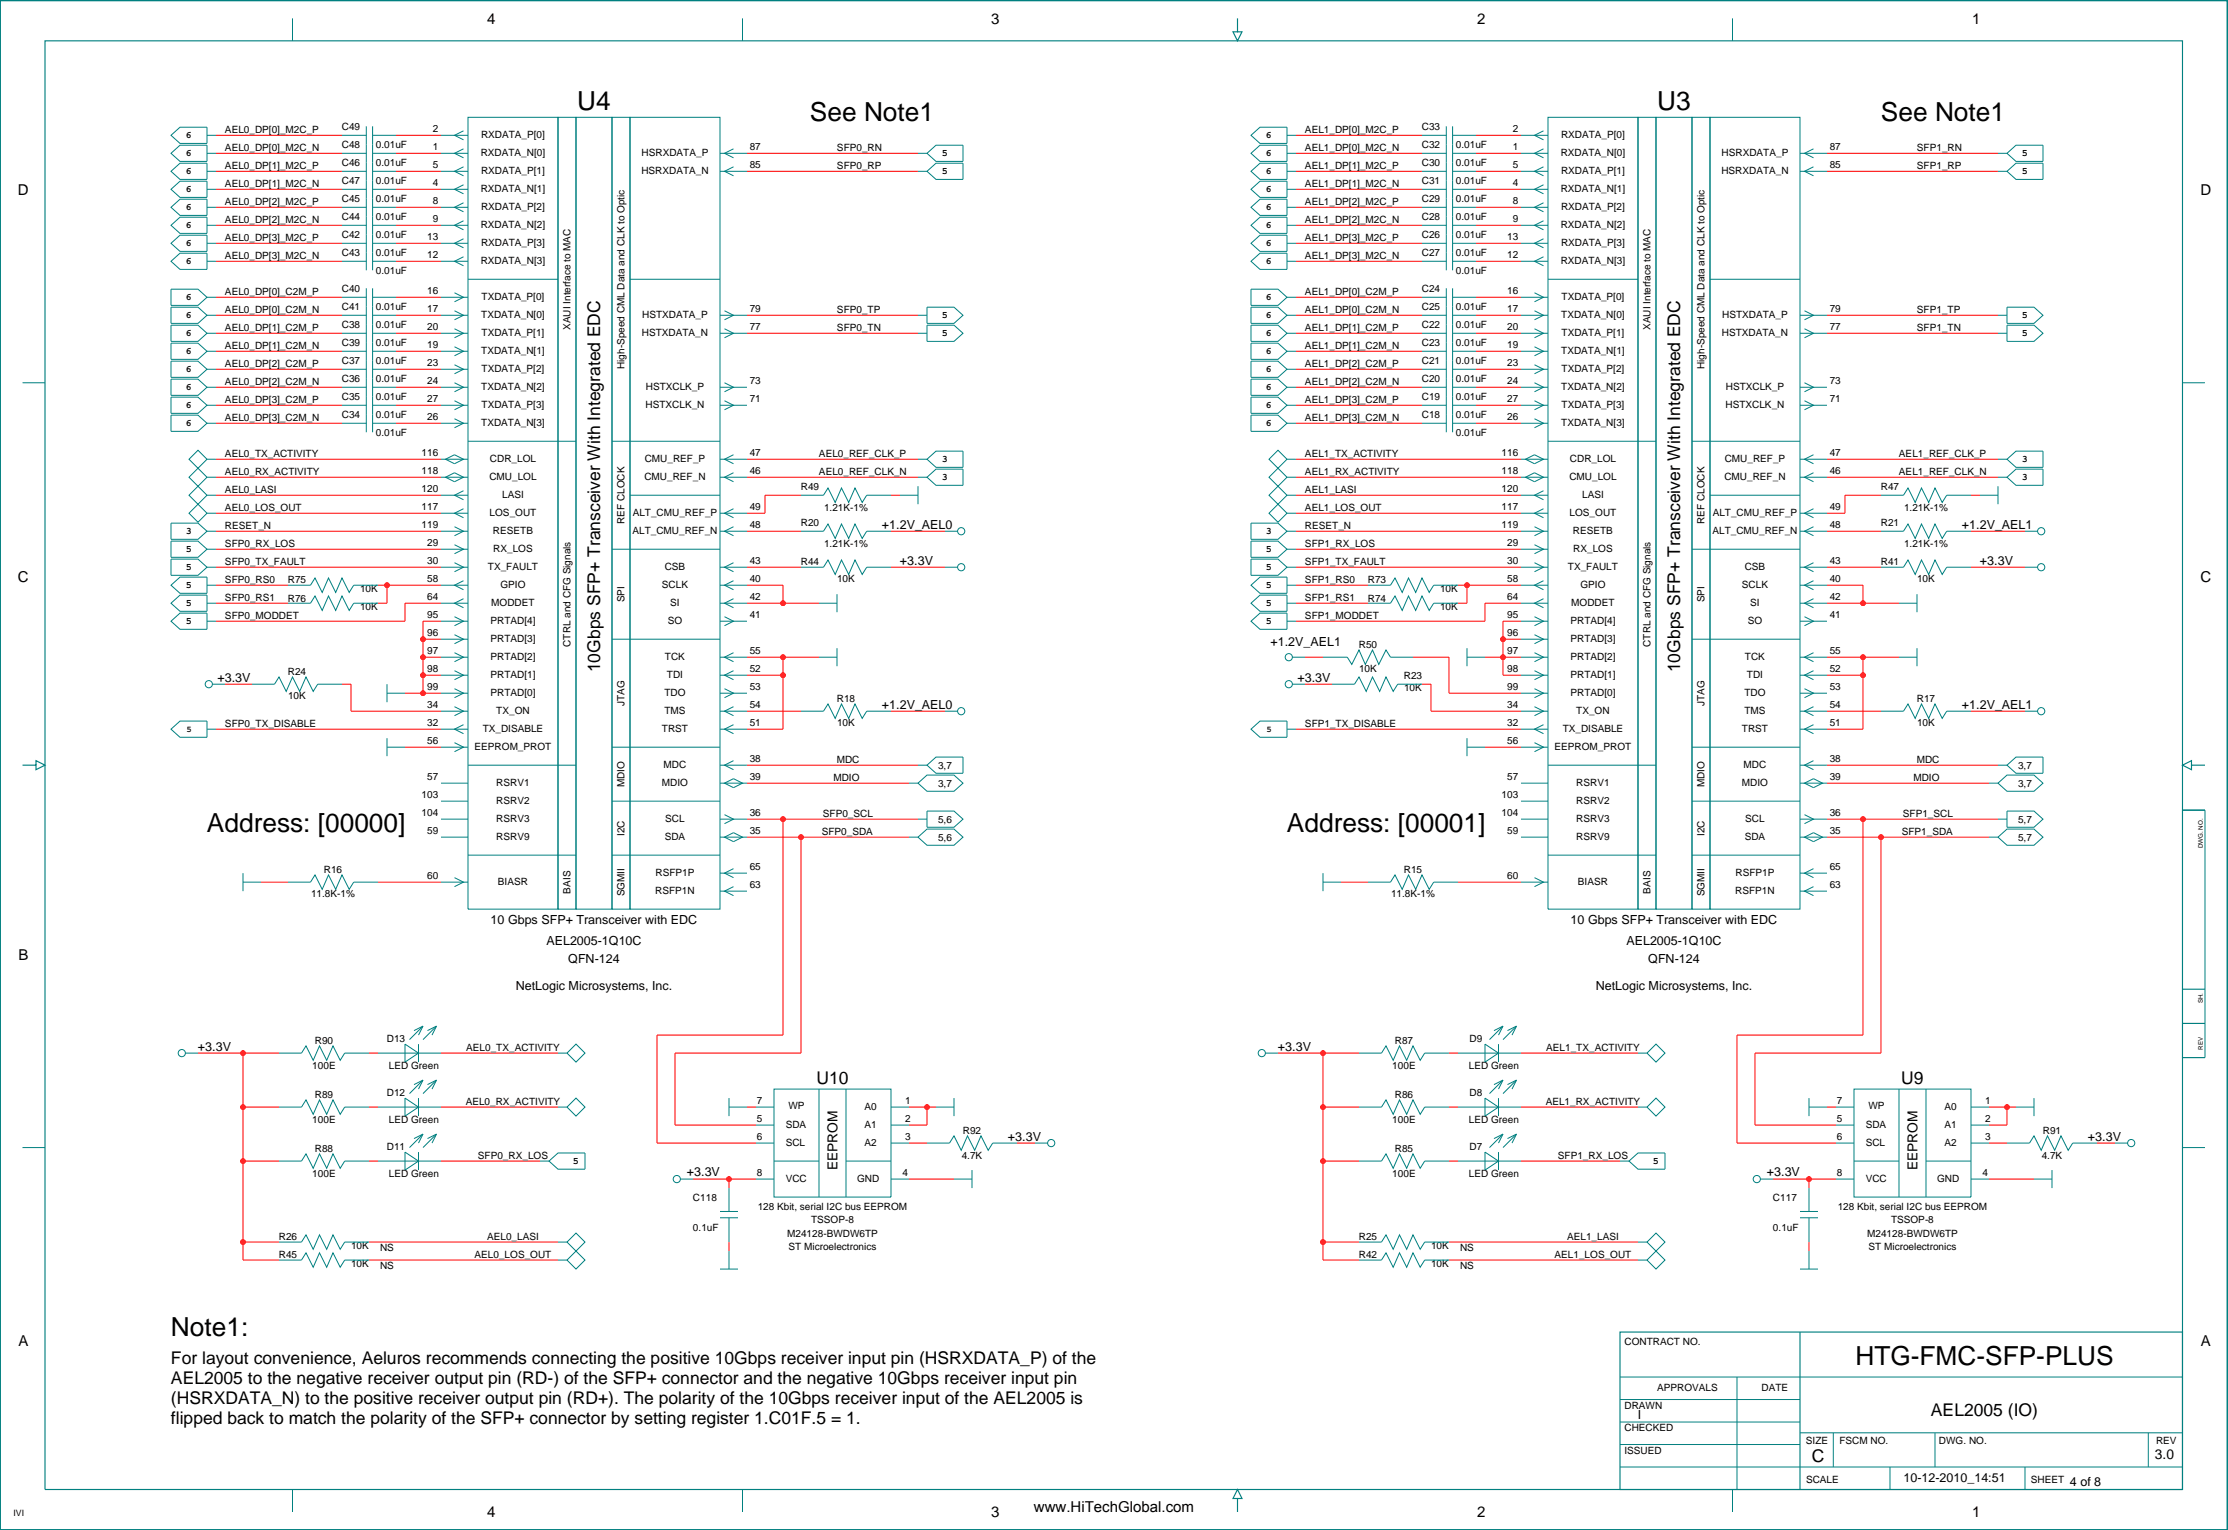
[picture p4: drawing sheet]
<svg xmlns="http://www.w3.org/2000/svg" width="629mm" height="432mm" viewBox="0 0 629 432" stroke-linecap="round" stroke-linejoin="round" font-family="sans-serif">
<defs><g id="words">
<g font-size="7.4">
<text x="162.9" y="31.1">U4</text>
<text x="228.5" y="34.1">See Note1</text>
<text x="467.6" y="31.1">U3</text>
<text x="530.7" y="34.1">See Note1</text>
<text x="58.4" y="234.7">Address: [00000]</text>
<text x="363.1" y="234.7">Address: [00001]</text>
<text x="48.2" y="376.9">Note1:</text>
<text x="523.5" y="385.2">HTG-FMC-SFP-PLUS</text>
</g>
<g font-size="4.9">
<text x="169.4" y="189.7" transform="rotate(-90 169.4 189.7)">10Gbps SFP+ Transceiver With Integrated EDC</text>
<text x="474.1" y="189.7" transform="rotate(-90 474.1 189.7)">10Gbps SFP+ Transceiver With Integrated EDC</text>
<text x="230.4" y="305.8">U10</text>
<text x="536.5" y="305.8">U9</text>
<text x="48.2" y="385.1">For layout convenience, Aeluros recommends connecting the positive 10Gbps receiver input pin (HSRXDATA_P) of the</text>
<text x="48.2" y="390.7">AEL2005 to the negative receiver output pin (RD-) of the SFP+ connector and the negative 10Gbps receiver input pin</text>
<text x="48.2" y="396.2">(HSRXDATA_N) to the positive receiver output pin (RD+). The polarity of the 10Gbps receiver input of the AEL2005 is</text>
<text x="48.2" y="401.8">flipped back to match the polarity of the SFP+ connector by setting register 1.C01F.5 = 1.</text>
<text x="544.8" y="399.5">AEL2005 (IO)</text>
<text x="511.2" y="412.7">C</text>
</g>
<g font-size="4.2">
<text x="137.5" y="6.7">4</text>
<text x="279.7" y="6.7">3</text>
<text x="416.8" y="6.7">2</text>
<text x="556.5" y="6.7">1</text>
<text x="5.1" y="54.9">D</text>
<text x="620.9" y="54.9">D</text>
<text x="5.1" y="164.1">C</text>
<text x="620.9" y="164.1">C</text>
<text x="5.2" y="270.8">B</text>
<text x="5.2" y="380">A</text>
<text x="621" y="380">A</text>
<text x="137.5" y="428.2">4</text>
<text x="279.7" y="428.2">3</text>
<text x="291.7" y="426.7">www.HiTechGlobal.com</text>
<text x="416.8" y="428.2">2</text>
<text x="556.5" y="428.2">1</text>
</g>
<g font-size="3.9">
<text x="236.3" y="330.3" transform="rotate(-90 236.3 330.3)">EEPROM</text>
<text x="541" y="330.3" transform="rotate(-90 541 330.3)">EEPROM</text>
<text x="608" y="411.7">3.0</text>
</g>
<g font-size="3.5">
<text x="248.9" y="149.2">+1.2V_AEL0</text>
<text x="553.6" y="149.2">+1.2V_AEL1</text>
<text x="253.9" y="159.4">+3.3V</text>
<text x="558.7" y="159.4">+3.3V</text>
<text x="358.5" y="182.2">+1.2V_AEL1</text>
<text x="61.4" y="192.4">+3.3V</text>
<text x="366.1" y="192.4">+3.3V</text>
<text x="248.9" y="200">+1.2V_AEL0</text>
<text x="553.6" y="200">+1.2V_AEL1</text>
<text x="138.4" y="260.9">10 Gbps SFP+ Transceiver with EDC</text>
<text x="443.2" y="260.9">10 Gbps SFP+ Transceiver with EDC</text>
<text x="154.2" y="266.7">AEL2005-1Q10C</text>
<text x="458.9" y="266.7">AEL2005-1Q10C</text>
<text x="160.3" y="271.8">QFN-124</text>
<text x="465.1" y="271.8">QFN-124</text>
<text x="145.5" y="279.4">NetLogic Microsystems, Inc.</text>
<text x="450.3" y="279.4">NetLogic Microsystems, Inc.</text>
<text x="55.9" y="296.5">+3.3V</text>
<text x="360.6" y="296.5">+3.3V</text>
<text x="284.4" y="321.9">+3.3V</text>
<text x="589.1" y="321.9">+3.3V</text>
<text x="193.8" y="332">+3.3V</text>
<text x="498.6" y="332">+3.3V</text>
<text x="462.2" y="400.6">I</text>
<text x="537.1" y="418.4">10-12-2010_14:51</text>
<text x="584.1" y="419.3">4 of 8</text>
</g>
<g font-size="2.8">
<text x="52.5" y="39">6</text>
<text x="63.5" y="37.6">AEL0_DP[0]_M2C_P</text>
<text x="96.4" y="41.7">C48</text>
<text x="96.4" y="36.7">C49</text>
<text x="106.1" y="41.7">0.01uF</text>
<text x="122.1" y="37.4">2</text>
<text x="135.7" y="38.9">RXDATA_P[0]</text>
<text x="357.2" y="39">6</text>
<text x="368.2" y="37.6">AEL1_DP[0]_M2C_P</text>
<text x="401.2" y="36.7">C33</text>
<text x="401.2" y="41.7">C32</text>
<text x="410.8" y="41.7">0.01uF</text>
<text x="426.8" y="37.4">2</text>
<text x="440.5" y="38.9">RXDATA_P[0]</text>
<text x="52.5" y="44.1">6</text>
<text x="63.5" y="47.8">AEL0_DP[1]_M2C_P</text>
<text x="63.5" y="42.7">AEL0_DP[0]_M2C_N</text>
<text x="96.4" y="46.8">C46</text>
<text x="106.1" y="46.8">0.01uF</text>
<text x="122.1" y="47.5">5</text>
<text x="122.1" y="42.4">1</text>
<text x="135.7" y="44">RXDATA_N[0]</text>
<text x="181" y="44">HSRXDATA_P</text>
<text x="211.5" y="42.4">87</text>
<text x="211.5" y="47.5">85</text>
<text x="236.2" y="42.7">SFP0_RN</text>
<text x="236.2" y="47.8">SFP0_RP</text>
<text x="265.8" y="44.1">5</text>
<text x="357.2" y="44.1">6</text>
<text x="368.2" y="42.7">AEL1_DP[0]_M2C_N</text>
<text x="368.2" y="47.8">AEL1_DP[1]_M2C_P</text>
<text x="401.2" y="46.8">C30</text>
<text x="410.8" y="46.8">0.01uF</text>
<text x="426.8" y="47.5">5</text>
<text x="426.8" y="42.4">1</text>
<text x="440.4" y="44">RXDATA_N[0]</text>
<text x="485.8" y="44">HSRXDATA_P</text>
<text x="516.3" y="42.4">87</text>
<text x="516.3" y="47.5">85</text>
<text x="540.9" y="47.8">SFP1_RP</text>
<text x="540.9" y="42.7">SFP1_RN</text>
<text x="570.5" y="44.1">5</text>
<text x="52.5" y="49.1">6</text>
<text x="63.5" y="52.8">AEL0_DP[1]_M2C_N</text>
<text x="96.4" y="51.9">C47</text>
<text x="106.1" y="51.9">0.01uF</text>
<text x="122.1" y="52.6">4</text>
<text x="135.7" y="49.1">RXDATA_P[1]</text>
<text x="181" y="49.1">HSRXDATA_N</text>
<text x="265.8" y="49.1">5</text>
<text x="357.2" y="49.1">6</text>
<text x="368.2" y="52.8">AEL1_DP[1]_M2C_N</text>
<text x="401.2" y="51.9">C31</text>
<text x="410.8" y="51.9">0.01uF</text>
<text x="426.8" y="52.6">4</text>
<text x="440.5" y="49.1">RXDATA_P[1]</text>
<text x="485.7" y="49.1">HSRXDATA_N</text>
<text x="570.5" y="49.1">5</text>
<text x="52.5" y="59.3">6</text>
<text x="52.5" y="54.2">6</text>
<text x="63.5" y="57.9">AEL0_DP[2]_M2C_P</text>
<text x="96.4" y="57">C45</text>
<text x="106.1" y="57">0.01uF</text>
<text x="122.1" y="57.7">8</text>
<text x="135.7" y="54.2">RXDATA_N[1]</text>
<text x="135.7" y="59.3">RXDATA_P[2]</text>
<text x="357.2" y="54.2">6</text>
<text x="357.2" y="59.3">6</text>
<text x="368.2" y="57.9">AEL1_DP[2]_M2C_P</text>
<text x="401.2" y="57">C29</text>
<text x="410.8" y="57">0.01uF</text>
<text x="426.8" y="57.7">8</text>
<text x="440.4" y="54.2">RXDATA_N[1]</text>
<text x="440.5" y="59.3">RXDATA_P[2]</text>
<text x="52.5" y="64.4">6</text>
<text x="63.5" y="63">AEL0_DP[2]_M2C_N</text>
<text x="96.4" y="62.1">C44</text>
<text x="106.1" y="62.1">0.01uF</text>
<text x="122.1" y="62.7">9</text>
<text x="135.7" y="64.3">RXDATA_N[2]</text>
<text x="357.2" y="64.4">6</text>
<text x="368.2" y="63">AEL1_DP[2]_M2C_N</text>
<text x="401.2" y="62.1">C28</text>
<text x="410.8" y="62.1">0.01uF</text>
<text x="426.8" y="62.7">9</text>
<text x="440.4" y="64.3">RXDATA_N[2]</text>
<text x="52.5" y="69.5">6</text>
<text x="63.5" y="68.1">AEL0_DP[3]_M2C_P</text>
<text x="96.4" y="67.1">C42</text>
<text x="106.1" y="67.1">0.01uF</text>
<text x="120.5" y="67.8">13</text>
<text x="135.7" y="69.4">RXDATA_P[3]</text>
<text x="357.2" y="69.5">6</text>
<text x="368.2" y="68.1">AEL1_DP[3]_M2C_P</text>
<text x="401.2" y="67.1">C26</text>
<text x="410.8" y="67.1">0.01uF</text>
<text x="425.3" y="67.8">13</text>
<text x="440.5" y="69.4">RXDATA_P[3]</text>
<text x="52.5" y="74.5">6</text>
<text x="63.5" y="73.2">AEL0_DP[3]_M2C_N</text>
<text x="96.4" y="72.2">C43</text>
<text x="106.1" y="77.3">0.01uF</text>
<text x="106.1" y="72.2">0.01uF</text>
<text x="120.5" y="72.9">12</text>
<text x="135.7" y="74.5">RXDATA_N[3]</text>
<text x="357.2" y="74.5">6</text>
<text x="368.2" y="73.2">AEL1_DP[3]_M2C_N</text>
<text x="401.2" y="72.2">C27</text>
<text x="410.8" y="72.2">0.01uF</text>
<text x="410.8" y="77.3">0.01uF</text>
<text x="425.3" y="72.9">12</text>
<text x="440.4" y="74.5">RXDATA_N[3]</text>
<text x="63.5" y="83.3">AEL0_DP[0]_C2M_P</text>
<text x="96.4" y="82.4">C40</text>
<text x="120.5" y="83.1">16</text>
<text x="368.2" y="83.3">AEL1_DP[0]_C2M_P</text>
<text x="401.2" y="82.4">C24</text>
<text x="425.3" y="83.1">16</text>
<text x="52.5" y="89.8">6</text>
<text x="52.5" y="84.7">6</text>
<text x="63.5" y="88.4">AEL0_DP[0]_C2M_N</text>
<text x="96.4" y="87.5">C41</text>
<text x="106.1" y="87.5">0.01uF</text>
<text x="120.5" y="88.1">17</text>
<text x="135.8" y="89.7">TXDATA_N[0]</text>
<text x="135.9" y="84.7">TXDATA_P[0]</text>
<text x="181.2" y="89.7">HSTXDATA_P</text>
<text x="211.5" y="88.1">79</text>
<text x="236.2" y="88.4">SFP0_TP</text>
<text x="265.8" y="89.8">5</text>
<text x="357.2" y="84.7">6</text>
<text x="357.2" y="89.8">6</text>
<text x="368.2" y="88.4">AEL1_DP[0]_C2M_N</text>
<text x="401.2" y="87.5">C25</text>
<text x="410.8" y="87.5">0.01uF</text>
<text x="425.3" y="88.1">17</text>
<text x="440.5" y="89.7">TXDATA_N[0]</text>
<text x="440.6" y="84.7">TXDATA_P[0]</text>
<text x="485.9" y="89.7">HSTXDATA_P</text>
<text x="516.3" y="88.1">79</text>
<text x="540.9" y="88.4">SFP1_TP</text>
<text x="570.5" y="89.8">5</text>
<text x="52.5" y="94.9">6</text>
<text x="63.5" y="93.5">AEL0_DP[1]_C2M_P</text>
<text x="96.4" y="92.5">C38</text>
<text x="106.1" y="92.5">0.01uF</text>
<text x="120.5" y="93.2">20</text>
<text x="135.9" y="94.8">TXDATA_P[1]</text>
<text x="161" y="93.1" transform="rotate(-90 161 93.1)">XAUI Interface to MAC</text>
<text x="181.1" y="94.8">HSTXDATA_N</text>
<text x="211.5" y="93.2">77</text>
<text x="236.2" y="93.5">SFP0_TN</text>
<text x="265.8" y="94.9">5</text>
<text x="357.2" y="94.9">6</text>
<text x="368.2" y="93.5">AEL1_DP[1]_C2M_P</text>
<text x="401.2" y="92.5">C22</text>
<text x="410.8" y="92.5">0.01uF</text>
<text x="425.3" y="93.2">20</text>
<text x="440.6" y="94.8">TXDATA_P[1]</text>
<text x="465.7" y="93.1" transform="rotate(-90 465.7 93.1)">XAUI Interface to MAC</text>
<text x="485.9" y="94.8">HSTXDATA_N</text>
<text x="516.3" y="93.2">77</text>
<text x="540.9" y="93.5">SFP1_TN</text>
<text x="570.5" y="94.9">5</text>
<text x="52.5" y="99.9">6</text>
<text x="63.5" y="98.6">AEL0_DP[1]_C2M_N</text>
<text x="96.4" y="97.6">C39</text>
<text x="106.1" y="97.6">0.01uF</text>
<text x="120.5" y="98.3">19</text>
<text x="135.8" y="99.9">TXDATA_N[1]</text>
<text x="357.2" y="99.9">6</text>
<text x="368.2" y="98.6">AEL1_DP[1]_C2M_N</text>
<text x="401.2" y="97.6">C23</text>
<text x="410.8" y="97.6">0.01uF</text>
<text x="425.3" y="98.3">19</text>
<text x="440.5" y="99.9">TXDATA_N[1]</text>
<text x="52.5" y="105">6</text>
<text x="63.5" y="103.6">AEL0_DP[2]_C2M_P</text>
<text x="96.4" y="107.8">C36</text>
<text x="96.4" y="102.7">C37</text>
<text x="106.1" y="107.8">0.01uF</text>
<text x="106.1" y="102.7">0.01uF</text>
<text x="120.5" y="103.4">23</text>
<text x="135.9" y="105">TXDATA_P[2]</text>
<text x="176.2" y="104.2" transform="rotate(-90 176.2 104.2)">High-Speed CML Data and CLK to Optic</text>
<text x="357.2" y="105">6</text>
<text x="368.2" y="103.6">AEL1_DP[2]_C2M_P</text>
<text x="401.2" y="102.7">C21</text>
<text x="401.2" y="107.8">C20</text>
<text x="410.8" y="102.7">0.01uF</text>
<text x="410.8" y="107.8">0.01uF</text>
<text x="425.3" y="103.4">23</text>
<text x="440.6" y="105">TXDATA_P[2]</text>
<text x="481" y="104.2" transform="rotate(-90 481 104.2)">High-Speed CML Data and CLK to Optic</text>
<text x="52.5" y="110.1">6</text>
<text x="63.5" y="113.8">AEL0_DP[3]_C2M_P</text>
<text x="63.5" y="108.7">AEL0_DP[2]_C2M_N</text>
<text x="96.4" y="112.8">C35</text>
<text x="106.1" y="112.8">0.01uF</text>
<text x="120.5" y="108.5">24</text>
<text x="120.5" y="113.5">27</text>
<text x="135.8" y="110.1">TXDATA_N[2]</text>
<text x="182.2" y="110.1">HSTXCLK_P</text>
<text x="211.5" y="108.5">73</text>
<text x="211.5" y="113.5">71</text>
<text x="357.2" y="110.1">6</text>
<text x="368.2" y="108.7">AEL1_DP[2]_C2M_N</text>
<text x="368.2" y="113.8">AEL1_DP[3]_C2M_P</text>
<text x="401.2" y="112.8">C19</text>
<text x="410.8" y="112.8">0.01uF</text>
<text x="425.3" y="113.5">27</text>
<text x="425.3" y="108.5">24</text>
<text x="440.5" y="110.1">TXDATA_N[2]</text>
<text x="487" y="110.1">HSTXCLK_P</text>
<text x="516.3" y="108.5">73</text>
<text x="516.3" y="113.5">71</text>
<text x="52.5" y="115.2">6</text>
<text x="63.5" y="118.9">AEL0_DP[3]_C2M_N</text>
<text x="96.4" y="117.9">C34</text>
<text x="106.1" y="117.9">0.01uF</text>
<text x="120.5" y="118.6">26</text>
<text x="135.9" y="115.1">TXDATA_P[3]</text>
<text x="182.1" y="115.1">HSTXCLK_N</text>
<text x="357.2" y="115.2">6</text>
<text x="368.2" y="118.9">AEL1_DP[3]_C2M_N</text>
<text x="401.2" y="117.9">C18</text>
<text x="410.8" y="117.9">0.01uF</text>
<text x="425.3" y="118.6">26</text>
<text x="440.6" y="115.1">TXDATA_P[3]</text>
<text x="486.9" y="115.1">HSTXCLK_N</text>
<text x="52.5" y="120.2">6</text>
<text x="106.1" y="123">0.01uF</text>
<text x="135.8" y="120.2">TXDATA_N[3]</text>
<text x="357.2" y="120.2">6</text>
<text x="410.8" y="123">0.01uF</text>
<text x="440.5" y="120.2">TXDATA_N[3]</text>
<text x="63.5" y="129">AEL0_TX_ACTIVITY</text>
<text x="119" y="128.8">116</text>
<text x="138.2" y="130.4">CDR_LOL</text>
<text x="181.9" y="130.4">CMU_REF_P</text>
<text x="211.5" y="128.8">47</text>
<text x="231.1" y="129">AEL0_REF_CLK_P</text>
<text x="265.8" y="130.4">3</text>
<text x="368.2" y="129">AEL1_TX_ACTIVITY</text>
<text x="423.7" y="128.8">116</text>
<text x="443" y="130.4">CDR_LOL</text>
<text x="486.6" y="130.4">CMU_REF_P</text>
<text x="516.3" y="128.8">47</text>
<text x="535.8" y="129">AEL1_REF_CLK_P</text>
<text x="570.5" y="130.4">3</text>
<text x="63.5" y="134.1">AEL0_RX_ACTIVITY</text>
<text x="119" y="133.8">118</text>
<text x="138.1" y="135.4">CMU_LOL</text>
<text x="181.8" y="135.4">CMU_REF_N</text>
<text x="211.5" y="133.8">46</text>
<text x="231.1" y="134.1">AEL0_REF_CLK_N</text>
<text x="265.8" y="135.5">3</text>
<text x="368.2" y="134.1">AEL1_RX_ACTIVITY</text>
<text x="423.7" y="133.8">118</text>
<text x="442.8" y="135.4">CMU_LOL</text>
<text x="486.6" y="135.4">CMU_REF_N</text>
<text x="516.3" y="133.8">46</text>
<text x="535.8" y="134.1">AEL1_REF_CLK_N</text>
<text x="570.5" y="135.5">3</text>
<text x="63.5" y="139.2">AEL0_LASI</text>
<text x="119" y="138.9">120</text>
<text x="141.7" y="140.5">LASI</text>
<text x="226" y="138.2">R49</text>
<text x="368.2" y="139.2">AEL1_LASI</text>
<text x="423.7" y="138.9">120</text>
<text x="446.4" y="140.5">LASI</text>
<text x="530.7" y="138.2">R47</text>
<text x="63.5" y="144.3">AEL0_LOS_OUT</text>
<text x="63.5" y="149.3">RESET_N</text>
<text x="119" y="149.1">119</text>
<text x="119" y="144">117</text>
<text x="138.2" y="145.6">LOS_OUT</text>
<text x="176.2" y="147.8" transform="rotate(-90 176.2 147.8)">REF CLOCK</text>
<text x="178.5" y="145.6">ALT_CMU_REF_P</text>
<text x="211.5" y="144">49</text>
<text x="211.5" y="149.1">48</text>
<text x="226" y="148.4">R20</text>
<text x="232.5" y="144.3">1.21K-1%</text>
<text x="368.2" y="149.3">RESET_N</text>
<text x="368.2" y="144.3">AEL1_LOS_OUT</text>
<text x="423.7" y="149.1">119</text>
<text x="423.7" y="144">117</text>
<text x="442.9" y="145.6">LOS_OUT</text>
<text x="481" y="147.8" transform="rotate(-90 481 147.8)">REF CLOCK</text>
<text x="483.3" y="145.6">ALT_CMU_REF_P</text>
<text x="516.3" y="144">49</text>
<text x="516.3" y="149.1">48</text>
<text x="530.7" y="148.4">R21</text>
<text x="537.2" y="144.3">1.21K-1%</text>
<text x="52.5" y="155.8">5</text>
<text x="52.5" y="150.7">3</text>
<text x="63.5" y="154.4">SFP0_RX_LOS</text>
<text x="120.5" y="154.2">29</text>
<text x="139.1" y="150.7">RESETB</text>
<text x="139.2" y="155.8">RX_LOS</text>
<text x="178.5" y="150.7">ALT_CMU_REF_N</text>
<text x="232.5" y="154.5">1.21K-1%</text>
<text x="357.2" y="150.7">3</text>
<text x="357.2" y="155.8">5</text>
<text x="368.2" y="154.4">SFP1_RX_LOS</text>
<text x="425.3" y="154.2">29</text>
<text x="443.8" y="150.7">RESETB</text>
<text x="443.9" y="155.8">RX_LOS</text>
<text x="483.2" y="150.7">ALT_CMU_REF_N</text>
<text x="537.2" y="154.5">1.21K-1%</text>
<text x="52.5" y="160.9">5</text>
<text x="63.5" y="159.5">SFP0_TX_FAULT</text>
<text x="120.5" y="159.2">30</text>
<text x="137.7" y="160.8">TX_FAULT</text>
<text x="187.6" y="160.8">CSB</text>
<text x="211.5" y="159.2">43</text>
<text x="226" y="159.5">R44</text>
<text x="357.2" y="160.9">5</text>
<text x="368.2" y="159.5">SFP1_TX_FAULT</text>
<text x="425.3" y="159.2">30</text>
<text x="442.4" y="160.8">TX_FAULT</text>
<text x="492.3" y="160.8">CSB</text>
<text x="516.3" y="159.2">43</text>
<text x="530.7" y="159.5">R41</text>
<text x="52.5" y="166">5</text>
<text x="63.5" y="164.6">SFP0_RS0</text>
<text x="81.2" y="164.6">R75</text>
<text x="101.6" y="167.2">10K</text>
<text x="120.5" y="164.3">58</text>
<text x="141.2" y="165.9">GPIO</text>
<text x="186.8" y="165.9">SCLK</text>
<text x="211.5" y="164.3">40</text>
<text x="236.2" y="164.1">10K</text>
<text x="357.2" y="166">5</text>
<text x="368.2" y="164.6">SFP1_RS0</text>
<text x="385.9" y="164.6">R73</text>
<text x="406.3" y="167.2">10K</text>
<text x="425.3" y="164.3">58</text>
<text x="445.9" y="165.9">GPIO</text>
<text x="491.5" y="165.9">SCLK</text>
<text x="516.3" y="164.3">40</text>
<text x="540.9" y="164.1">10K</text>
<text x="52.5" y="171">5</text>
<text x="63.5" y="169.7">SFP0_RS1</text>
<text x="81.2" y="169.8">R76</text>
<text x="101.6" y="172.3">10K</text>
<text x="120.5" y="169.4">64</text>
<text x="138.6" y="171">MODDET</text>
<text x="176.2" y="170" transform="rotate(-90 176.2 170)">SPI</text>
<text x="189.1" y="171">SI</text>
<text x="211.5" y="169.4">42</text>
<text x="357.2" y="171">5</text>
<text x="368.2" y="169.7">SFP1_RS1</text>
<text x="385.9" y="169.8">R74</text>
<text x="406.3" y="172.3">10K</text>
<text x="425.3" y="169.4">64</text>
<text x="443.4" y="171">MODDET</text>
<text x="481" y="170" transform="rotate(-90 481 170)">SPI</text>
<text x="493.9" y="171">SI</text>
<text x="516.3" y="169.4">42</text>
<text x="52.5" y="176.1">5</text>
<text x="63.5" y="174.7">SFP0_MODDET</text>
<text x="120.5" y="174.5">95</text>
<text x="120.5" y="179.6">96</text>
<text x="138.4" y="176.1">PRTAD[4]</text>
<text x="188.4" y="176.1">SO</text>
<text x="211.5" y="174.5">41</text>
<text x="357.2" y="176.1">5</text>
<text x="368.2" y="174.7">SFP1_MODDET</text>
<text x="425.3" y="174.5">95</text>
<text x="425.3" y="179.6">96</text>
<text x="443.1" y="176.1">PRTAD[4]</text>
<text x="493.1" y="176.1">SO</text>
<text x="516.3" y="174.5">41</text>
<text x="120.5" y="184.6">97</text>
<text x="138.4" y="181.2">PRTAD[3]</text>
<text x="161" y="182.5" transform="rotate(-90 161 182.5)">CTRL and CFG Signals</text>
<text x="211.5" y="184.6">55</text>
<text x="383.4" y="182.9">R50</text>
<text x="425.3" y="184.6">97</text>
<text x="443.1" y="181.2">PRTAD[3]</text>
<text x="465.7" y="182.5" transform="rotate(-90 465.7 182.5)">CTRL and CFG Signals</text>
<text x="516.3" y="184.6">55</text>
<text x="81.2" y="190.6">R24</text>
<text x="120.5" y="189.7">98</text>
<text x="138.4" y="186.2">PRTAD[2]</text>
<text x="138.4" y="191.3">PRTAD[1]</text>
<text x="187.6" y="186.2">TCK</text>
<text x="188.2" y="191.3">TDI</text>
<text x="211.5" y="189.7">52</text>
<text x="383.5" y="189.5">10K</text>
<text x="396.1" y="191.6">R23</text>
<text x="425.3" y="189.7">98</text>
<text x="443.1" y="186.2">PRTAD[2]</text>
<text x="443.1" y="191.3">PRTAD[1]</text>
<text x="492.4" y="186.2">TCK</text>
<text x="492.9" y="191.3">TDI</text>
<text x="516.3" y="189.7">52</text>
<text x="81.3" y="197.2">10K</text>
<text x="120.5" y="194.8">99</text>
<text x="138.4" y="196.4">PRTAD[0]</text>
<text x="187.5" y="196.4">TDO</text>
<text x="211.5" y="194.8">53</text>
<text x="396.2" y="195.1">10K</text>
<text x="425.3" y="194.8">99</text>
<text x="443.1" y="196.4">PRTAD[0]</text>
<text x="492.2" y="196.4">TDO</text>
<text x="516.3" y="194.8">53</text>
<text x="120.5" y="199.9">34</text>
<text x="140" y="201.5">TX_ON</text>
<text x="176.2" y="199.2" transform="rotate(-90 176.2 199.2)">JTAG</text>
<text x="187.5" y="201.5">TMS</text>
<text x="211.5" y="199.9">54</text>
<text x="236.1" y="198.2">R18</text>
<text x="425.3" y="199.9">34</text>
<text x="444.8" y="201.5">TX_ON</text>
<text x="481" y="199.2" transform="rotate(-90 481 199.2)">JTAG</text>
<text x="492.2" y="201.5">TMS</text>
<text x="516.3" y="199.9">54</text>
<text x="540.8" y="198.2">R17</text>
<text x="63.5" y="205.2">SFP0_TX_DISABLE</text>
<text x="120.5" y="205">32</text>
<text x="136.2" y="206.6">TX_DISABLE</text>
<text x="186.8" y="206.6">TRST</text>
<text x="211.5" y="205">51</text>
<text x="236.2" y="204.8">10K</text>
<text x="368.2" y="205.2">SFP1_TX_DISABLE</text>
<text x="425.3" y="205">32</text>
<text x="440.9" y="206.6">TX_DISABLE</text>
<text x="491.5" y="206.6">TRST</text>
<text x="516.3" y="205">51</text>
<text x="540.9" y="204.8">10K</text>
<text x="120.5" y="210">56</text>
<text x="133.9" y="211.6">EEPROM_PROT</text>
<text x="211.5" y="215.1">38</text>
<text x="236.1" y="215.4">MDC</text>
<text x="425.3" y="210">56</text>
<text x="438.7" y="211.6">EEPROM_PROT</text>
<text x="516.3" y="215.1">38</text>
<text x="540.8" y="215.4">MDC</text>
<text x="120.5" y="220.2">57</text>
<text x="140" y="221.8">RSRV1</text>
<text x="186.8" y="221.8">MDIO</text>
<text x="187.2" y="216.7">MDC</text>
<text x="211.5" y="220.2">39</text>
<text x="235.1" y="220.4">MDIO</text>
<text x="264.7" y="217">3,7</text>
<text x="425.3" y="220.2">57</text>
<text x="444.8" y="221.8">RSRV1</text>
<text x="491.5" y="221.8">MDIO</text>
<text x="492" y="216.7">MDC</text>
<text x="516.3" y="220.2">39</text>
<text x="539.9" y="220.4">MDIO</text>
<text x="569.4" y="217">3,7</text>
<text x="119" y="225.3">103</text>
<text x="140" y="226.9">RSRV2</text>
<text x="176.2" y="222.2" transform="rotate(-90 176.2 222.2)">MDIO</text>
<text x="264.7" y="222">3,7</text>
<text x="423.7" y="225.3">103</text>
<text x="444.8" y="226.9">RSRV2</text>
<text x="481" y="222.2" transform="rotate(-90 481 222.2)">MDIO</text>
<text x="569.4" y="222">3,7</text>
<text x="119" y="230.3">104</text>
<text x="140" y="231.9">RSRV3</text>
<text x="187.7" y="231.9">SCL</text>
<text x="211.5" y="230.3">36</text>
<text x="232.2" y="230.6">SFP0_SCL</text>
<text x="264.7" y="232.2">5,6</text>
<text x="423.7" y="230.3">104</text>
<text x="444.8" y="231.9">RSRV3</text>
<text x="492.4" y="231.9">SCL</text>
<text x="516.3" y="230.3">36</text>
<text x="536.9" y="230.6">SFP1_SCL</text>
<text x="569.4" y="232.2">5,7</text>
<text x="120.5" y="235.4">59</text>
<text x="140" y="237">RSRV9</text>
<text x="176.2" y="235.9" transform="rotate(-90 176.2 235.9)">I2C</text>
<text x="187.6" y="237">SDA</text>
<text x="211.5" y="235.4">35</text>
<text x="231.9" y="235.7">SFP0_SDA</text>
<text x="264.7" y="237.3">5,6</text>
<text x="425.3" y="235.4">59</text>
<text x="444.8" y="237">RSRV9</text>
<text x="481" y="235.9" transform="rotate(-90 481 235.9)">I2C</text>
<text x="492.3" y="237">SDA</text>
<text x="516.3" y="235.4">35</text>
<text x="536.6" y="235.7">SFP1_SDA</text>
<text x="569.4" y="237.3">5,7</text>
<text x="211.5" y="245.6">65</text>
<text x="516.3" y="245.6">65</text>
<text x="91.4" y="246.4">R16</text>
<text x="120.5" y="248.1">60</text>
<text x="140.5" y="249.7">BIASR</text>
<text x="185" y="247.2">RSFP1P</text>
<text x="211.5" y="250.7">63</text>
<text x="396.1" y="246.4">R15</text>
<text x="425.3" y="248.1">60</text>
<text x="445.2" y="249.7">BIASR</text>
<text x="489.7" y="247.2">RSFP1P</text>
<text x="516.3" y="250.7">63</text>
<text x="87.8" y="253">11.8K-1%</text>
<text x="161" y="252.2" transform="rotate(-90 161 252.2)">BAIS</text>
<text x="176.2" y="253" transform="rotate(-90 176.2 253)">SGMII</text>
<text x="184.9" y="252.3">RSFP1N</text>
<text x="392.5" y="253">11.8K-1%</text>
<text x="465.7" y="252.2" transform="rotate(-90 465.7 252.2)">BAIS</text>
<text x="481" y="253" transform="rotate(-90 481 253)">SGMII</text>
<text x="489.6" y="252.3">RSFP1N</text>
<text x="88.8" y="294.7">R90</text>
<text x="109.1" y="294.1">D13</text>
<text x="131.6" y="296.6">AEL0_TX_ACTIVITY</text>
<text x="393.6" y="294.7">R87</text>
<text x="414.7" y="294.1">D9</text>
<text x="436.3" y="296.6">AEL1_TX_ACTIVITY</text>
<text x="88.1" y="301.8">100E</text>
<text x="109.8" y="301.8">LED Green</text>
<text x="392.9" y="301.8">100E</text>
<text x="414.5" y="301.8">LED Green</text>
<text x="88.8" y="309.9">R89</text>
<text x="109.1" y="309.3">D12</text>
<text x="131.4" y="311.9">AEL0_RX_ACTIVITY</text>
<text x="213.6" y="311.6">7</text>
<text x="255.4" y="311.6">1</text>
<text x="393.6" y="309.9">R86</text>
<text x="414.7" y="309.3">D8</text>
<text x="436.1" y="311.9">AEL1_RX_ACTIVITY</text>
<text x="518.3" y="311.6">7</text>
<text x="560.2" y="311.6">1</text>
<text x="88.1" y="317">100E</text>
<text x="109.8" y="317">LED Green</text>
<text x="213.6" y="316.7">5</text>
<text x="222.5" y="312.9">WP</text>
<text x="243.9" y="313.4">A0</text>
<text x="255.4" y="316.7">2</text>
<text x="392.9" y="317">100E</text>
<text x="414.5" y="317">LED Green</text>
<text x="518.3" y="316.7">5</text>
<text x="527.2" y="312.9">WP</text>
<text x="548.6" y="313.4">A0</text>
<text x="560.2" y="316.7">2</text>
<text x="213.6" y="321.8">6</text>
<text x="221.7" y="323.5">SCL</text>
<text x="221.7" y="318.5">SDA</text>
<text x="243.9" y="318.5">A1</text>
<text x="243.9" y="323.5">A2</text>
<text x="255.4" y="321.8">3</text>
<text x="271.7" y="320.1">R92</text>
<text x="518.3" y="321.8">6</text>
<text x="526.4" y="323.5">SCL</text>
<text x="526.4" y="318.5">SDA</text>
<text x="548.6" y="318.5">A1</text>
<text x="548.6" y="323.5">A2</text>
<text x="560.2" y="321.8">3</text>
<text x="576.4" y="320.1">R91</text>
<text x="88.8" y="325.1">R88</text>
<text x="109.1" y="324.6">D11</text>
<text x="134.9" y="327.1">SFP0_RX_LOS</text>
<text x="161.7" y="328.5">5</text>
<text x="271.4" y="327.2">4.7K</text>
<text x="393.6" y="325.1">R85</text>
<text x="414.7" y="324.6">D7</text>
<text x="439.6" y="327.1">SFP1_RX_LOS</text>
<text x="466.4" y="328.5">5</text>
<text x="576.1" y="327.2">4.7K</text>
<text x="88.1" y="332.2">100E</text>
<text x="109.8" y="332.2">LED Green</text>
<text x="213.6" y="331.9">8</text>
<text x="221.7" y="333.7">VCC</text>
<text x="241.8" y="333.7">GND</text>
<text x="254.7" y="331.9">4</text>
<text x="392.9" y="332.2">100E</text>
<text x="414.5" y="332.2">LED Green</text>
<text x="518.3" y="331.9">8</text>
<text x="526.4" y="333.7">VCC</text>
<text x="546.6" y="333.7">GND</text>
<text x="559.4" y="331.9">4</text>
<text x="195.5" y="338.9">C118</text>
<text x="213.8" y="341.4">128 Kbit, serial I2C bus EEPROM</text>
<text x="500.3" y="338.9">C117</text>
<text x="518.5" y="341.4">128 Kbit, serial I2C bus EEPROM</text>
<text x="195.5" y="347.4">0.1uF</text>
<text x="228.9" y="345.2">TSSOP-8</text>
<text x="500.3" y="347.4">0.1uF</text>
<text x="533.6" y="345.2">TSSOP-8</text>
<text x="78.7" y="350">R26</text>
<text x="99.1" y="352.6">10K</text>
<text x="107.2" y="353">NS</text>
<text x="137.5" y="350">AEL0_LASI</text>
<text x="222.1" y="349">M24128-BWDW6TP</text>
<text x="222.5" y="352.8">ST Microelectronics</text>
<text x="383.4" y="350">R25</text>
<text x="403.8" y="352.6">10K</text>
<text x="412" y="353.1">NS</text>
<text x="442.2" y="350">AEL1_LASI</text>
<text x="526.8" y="349">M24128-BWDW6TP</text>
<text x="527.2" y="352.8">ST Microelectronics</text>
<text x="78.7" y="355.2">R45</text>
<text x="99.1" y="357.6">10K</text>
<text x="107.2" y="358">NS</text>
<text x="133.9" y="355">AEL0_LOS_OUT</text>
<text x="383.4" y="355.2">R42</text>
<text x="403.8" y="357.6">10K</text>
<text x="412" y="358.1">NS</text>
<text x="438.7" y="355">AEL1_LOS_OUT</text>
<text x="458.4" y="379.5">CONTRACT NO.</text>
<text x="467.6" y="392.7">APPROVALS</text>
<text x="497" y="392.7">DATE</text>
<text x="458.4" y="397.5">DRAWN</text>
<text x="458.4" y="403.9">CHECKED</text>
<text x="509.6" y="407.4">SIZE</text>
<text x="519" y="407.4">FSCM NO.</text>
<text x="547.1" y="407.4">DWG. NO.</text>
<text x="608.3" y="407.4">REV</text>
<text x="458.4" y="410.2">ISSUED</text>
<text x="509.6" y="418.5">SCALE</text>
<text x="573" y="418.5">SHEET</text>
</g>
<g font-size="2.5">
<text x="52.6" y="206.5">5</text>
<text x="357.3" y="206.5">5</text>
<text x="3.8" y="427.9">IVI</text>
</g>
<g font-size="1.8">
<text x="621.5" y="239.5" transform="rotate(-90 621.5 239.5)">DWG. NO.</text>
<text x="621.5" y="283.2" transform="rotate(-90 621.5 283.2)">SH.</text>
<text x="621.5" y="296.2" transform="rotate(-90 621.5 296.2)">REV</text>
</g>
</g></defs>
<path d="M0 .1h628.5v431.7h-628.5z" fill="none" stroke="#fff" stroke-width=".28"/>
<g fill="none" stroke="#008080" stroke-width=".28">
<path d="M82.5 5.2v6.3M209.5 5.2v6.3M488.8 5.2v6.3M48.2 38.2l2.6-2.3h7.6v4.6h-7.6zM58.4 38.2h2.5M96.5 38.2h6.9M103.4 35.7v40.6M105.1 35.7v40.6M105.1 38.2h6.6M124.4 38.2h7.7M130.8 36.9l-2.6 1.3 2.6 1.3M132.1 33.1h25.3v223.5h-25.3z"/>
<path d="M157.4 33.1h5.1v223.5h-5.1zM162.5 33.1h10.2v223.5h-10.2zM172.7 33.1h5.1v223.5h-5.1zM177.8 33.1h25.4v223.5h-25.4zM353 38.2l2.5-2.3h7.6v4.6h-7.6zM363.1 38.2h2.6M401.2 38.2h6.9M408.1 35.7v40.6M409.9 38.2h6.6M409.9 35.7v40.6M429.2 38.2h7.6M435.5 36.9l-2.5 1.3 2.5 1.3"/>
<path d="M436.8 33.1h25.4v223.5h-25.4zM462.2 33.1h5.1v223.5h-5.1zM467.3 33.1h10.1v223.5h-10.1zM477.4 33.1h5.1v223.5h-5.1zM482.5 33.1h25.4v223.5h-25.4zM48.2 58.5l2.6-2.3h7.6v4.6h-7.6zM48.2 53.4l2.6-2.3h7.6v4.6h-7.6zM48.2 48.3l2.6-2.2h7.6v4.5h-7.6zM48.2 43.3l2.6-2.3h7.6v4.6h-7.6zM58.4 58.5h2.5M58.4 53.4h2.5M58.4 48.3h2.5"/>
<path d="M58.4 43.3h2.5M96.5 58.5h6.9M96.5 53.4h6.9M96.5 48.3h6.9M96.5 43.3h6.9M105.1 58.5h6.6M105.1 53.4h6.6M105.1 48.3h6.6M105.1 43.3h6.6M124.4 58.5h7.7M124.4 53.4h7.7M124.4 48.3h7.7"/>
<path d="M124.4 43.3h7.7M130.8 57.2l-2.6 1.3 2.6 1.3M130.8 52.2l-2.6 1.2 2.6 1.3M130.8 47.1l-2.6 1.2 2.6 1.3M130.8 42l-2.6 1.3 2.6 1.2M203.2 48.3h7.6M203.2 43.3h7.6M207 47.1l-2.6 1.2 2.6 1.3M207 42l-2.6 1.3 2.6 1.2M259 48.3h2.6M259 43.3h2.6M261.6 43.3l2.5-2.3h7.6v4.6h-7.6z"/>
<path d="M261.6 48.3l2.5-2.2h7.6v4.5h-7.6zM353 43.3l2.5-2.3h7.6v4.6h-7.6zM353 48.3l2.5-2.2h7.6v4.5h-7.6zM353 53.4l2.5-2.3h7.6v4.6h-7.6zM353 58.5l2.5-2.3h7.6v4.6h-7.6zM363.1 58.5h2.6M363.1 53.4h2.6M363.1 48.3h2.6M363.1 43.3h2.6M401.2 58.5h6.9M401.2 53.4h6.9M401.2 48.3h6.9"/>
<path d="M401.2 43.3h6.9M409.9 58.5h6.6M409.9 53.4h6.6M409.9 48.3h6.6M409.9 43.3h6.6M429.2 58.5h7.6M429.2 53.4h7.6M429.2 48.3h7.6M429.2 43.3h7.6M435.5 57.2l-2.5 1.3 2.5 1.3M435.5 52.2l-2.5 1.2 2.5 1.3M435.5 47.1l-2.5 1.2 2.5 1.3"/>
<path d="M435.5 42l-2.5 1.3 2.5 1.2M507.9 48.3h7.6M507.9 43.3h7.6M511.7 47.1l-2.5 1.2 2.5 1.3M511.7 42l-2.5 1.3 2.5 1.2M563.8 48.3h2.5M563.8 43.3h2.5M566.3 48.3l2.5-2.2h7.6v4.5h-7.6zM566.3 43.3l2.5-2.3h7.6v4.6h-7.6zM48.2 63.6l2.6-2.3h7.6v4.6h-7.6zM48.2 68.7l2.6-2.3h7.6v4.5h-7.6zM48.2 73.7l2.6-2.2h7.6v4.5h-7.6z"/>
<path d="M58.4 73.7h2.5M58.4 68.7h2.5M58.4 63.6h2.5M96.5 73.7h6.9M96.5 68.7h6.9M96.5 63.6h6.9M105.1 73.7h6.6M105.1 68.7h6.6M105.1 63.6h6.6M124.4 73.7h7.7M124.4 68.7h7.7M124.4 63.6h7.7"/>
<path d="M130.8 72.5l-2.6 1.2 2.6 1.3M130.8 67.4l-2.6 1.3 2.6 1.2M130.8 62.3l-2.6 1.3 2.6 1.3M132.1 78.8h25.3M177.8 78.8h25.4M353 73.7l2.5-2.2h7.6v4.5h-7.6zM353 68.7l2.5-2.3h7.6v4.5h-7.6zM353 63.6l2.5-2.3h7.6v4.6h-7.6zM363.1 73.7h2.6M363.1 68.7h2.6M363.1 63.6h2.6M401.2 73.7h6.9"/>
<path d="M401.2 68.7h6.9M401.2 63.6h6.9M409.9 73.7h6.6M409.9 68.7h6.6M409.9 63.6h6.6M429.2 73.7h7.6M429.2 68.7h7.6M429.2 63.6h7.6M435.5 72.5l-2.5 1.2 2.5 1.3M435.5 67.4l-2.5 1.3 2.5 1.2M435.5 62.3l-2.5 1.3 2.5 1.3M436.8 78.8h25.4"/>
<path d="M482.5 78.8h25.4M48.2 96.9h7.7l2.5 2.2-2.5 2.3h-7.7zM48.2 91.8h7.7l2.5 2.3-2.5 2.2h-7.7zM48.2 86.7h7.7l2.5 2.3-2.5 2.3h-7.7zM48.2 81.6h7.7l2.5 2.3-2.5 2.3h-7.7zM58.4 99.1h2.5M58.4 94.1h2.5M58.4 89h2.5M58.4 83.9h2.5M96.5 99.1h6.9M96.5 94.1h6.9M96.5 89h6.9"/>
<path d="M96.5 83.9h6.9M103.4 81.4v40.6M105.1 81.4v40.6M105.1 99.1h6.6M105.1 94.1h6.6M105.1 89h6.6M105.1 83.9h6.6M124.4 99.1h7.7M124.4 94.1h7.7M124.4 89h7.7M124.4 83.9h7.7M128.2 97.9l2.6 1.2-2.6 1.3"/>
<path d="M128.2 92.8l2.6 1.3-2.6 1.2M128.2 87.7l2.6 1.3-2.6 1.2M128.2 82.6l2.6 1.3-2.6 1.3M203.2 94.1h7.6M203.2 89h7.6M204.4 92.8l2.6 1.3-2.6 1.2M204.4 87.7l2.6 1.3-2.6 1.2M259 94.1h2.6M259 89h2.6M261.6 86.7h7.6l2.5 2.3-2.5 2.3h-7.6zM261.6 91.8h7.6l2.5 2.3-2.5 2.2h-7.6zM353 81.6h7.6l2.5 2.3-2.5 2.3h-7.6z"/>
<path d="M353 86.7h7.6l2.5 2.3-2.5 2.3h-7.6zM353 91.8h7.6l2.5 2.3-2.5 2.2h-7.6zM353 96.9h7.6l2.5 2.2-2.5 2.3h-7.6zM363.1 99.1h2.6M363.1 94.1h2.6M363.1 89h2.6M363.1 83.9h2.6M401.2 99.1h6.9M401.2 94.1h6.9M401.2 89h6.9M401.2 83.9h6.9M408.1 81.4v40.6"/>
<path d="M409.9 99.1h6.6M409.9 94.1h6.6M409.9 89h6.6M409.9 83.9h6.6M409.9 81.4v40.6M429.2 99.1h7.6M429.2 94.1h7.6M429.2 89h7.6M429.2 83.9h7.6M433 97.9l2.5 1.2-2.5 1.3M433 92.8l2.5 1.3-2.5 1.2M433 87.7l2.5 1.3-2.5 1.2"/>
<path d="M433 82.6l2.5 1.3-2.5 1.3M507.9 94.1h7.6M507.9 89h7.6M509.2 92.8l2.5 1.3-2.5 1.2M509.2 87.7l2.5 1.3-2.5 1.2M563.8 94.1h2.5M563.8 89h2.5M566.3 91.8h7.6l2.5 2.3-2.5 2.2h-7.6zM566.3 86.7h7.6l2.5 2.3-2.5 2.3h-7.6zM6.3 108h6.4M48.2 117.2h7.7l2.5 2.3-2.5 2.2h-7.7zM48.2 112.1h7.7l2.5 2.3-2.5 2.3h-7.7z"/>
<path d="M48.2 107h7.7l2.5 2.3-2.5 2.3h-7.7zM48.2 101.9h7.7l2.5 2.3-2.5 2.3h-7.7zM58.4 119.5h2.5M58.4 114.4h2.5M58.4 109.3h2.5M58.4 104.2h2.5M96.5 119.5h6.9M96.5 114.4h6.9M96.5 109.3h6.9M96.5 104.2h6.9M105.1 119.5h6.6M105.1 114.4h6.6"/>
<path d="M105.1 109.3h6.6M105.1 104.2h6.6M124.4 119.5h7.7M124.4 114.4h7.7M124.4 109.3h7.7M124.4 104.2h7.7M128.2 118.2l2.6 1.3-2.6 1.2M128.2 113.1l2.6 1.3-2.6 1.2M128.2 108l2.6 1.3-2.6 1.3M128.2 102.9l2.6 1.3-2.6 1.3M203.2 114.4h7.6M203.2 109.3h7.6"/>
<path d="M204.4 113.1l2.6 1.3-2.6 1.2M204.4 108l2.6 1.3-2.6 1.3M353 101.9h7.6l2.5 2.3-2.5 2.3h-7.6zM353 107h7.6l2.5 2.3-2.5 2.3h-7.6zM353 112.1h7.6l2.5 2.3-2.5 2.3h-7.6zM353 117.2h7.6l2.5 2.3-2.5 2.2h-7.6zM363.1 119.5h2.6M363.1 114.4h2.6M363.1 109.3h2.6M363.1 104.2h2.6M401.2 119.5h6.9M401.2 114.4h6.9"/>
<path d="M401.2 109.3h6.9M401.2 104.2h6.9M409.9 119.5h6.6M409.9 114.4h6.6M409.9 109.3h6.6M409.9 104.2h6.6M429.2 119.5h7.6M429.2 114.4h7.6M429.2 109.3h7.6M429.2 104.2h7.6M433 118.2l2.5 1.3-2.5 1.2M433 113.1l2.5 1.3-2.5 1.2"/>
<path d="M433 108l2.5 1.3-2.5 1.3M433 102.9l2.5 1.3-2.5 1.3M507.9 114.4h7.6M507.9 109.3h7.6M509.2 113.1l2.5 1.3-2.5 1.2M509.2 108l2.5 1.3-2.5 1.3M615.8 108h6.4M53.3 134.7l2.6-2.6 2.5 2.6-2.5 2.5zM53.3 129.6l2.6-2.5 2.5 2.5-2.5 2.5zM55.9 137.2l2.5 2.6-2.5 2.5-2.6-2.5zM58.4 134.7h2.5M58.4 129.6h2.5"/>
<path d="M58.4 139.8h2.5M124.4 134.7h7.7M124.4 129.6h7.7M124.4 139.8h7.7M125.7 129.6l2.5-1.3 2.6 1.3-2.6 1.3zM125.7 134.7l2.5-1.3 2.6 1.3-2.6 1.3zM130.8 138.5l-2.6 1.3 2.6 1.2M132.1 124.5h30.4M172.7 124.5h30.5M177.8 139.8h25.4M203.2 134.7h7.6M203.2 129.6h7.6"/>
<path d="M207 128.3l-2.6 1.3 2.6 1.3M207 133.4l-2.6 1.3 2.6 1.3M226 139.8h6.4l1.2-2.1 2.1 4.1 1.7-4.1 2.1 4.1 1.7-4.1 2.1 4.1 1.2-2h6.9M253.9 139.8h5.1M259 134.7h2.6M259 129.6h2.6M259 137.2v5.1M261.6 134.7l2.5-2.3h7.6v4.6h-7.6zM261.6 129.6l2.5-2.3h7.6v4.6h-7.6zM358.1 129.6l2.5-2.5 2.5 2.5-2.5 2.5zM358.1 134.7l2.5-2.6 2.5 2.6-2.5 2.5zM360.6 137.2l2.5 2.6-2.5 2.5-2.5-2.5z"/>
<path d="M363.1 134.7h2.6M363.1 129.6h2.6M363.1 139.8h2.6M429.2 134.7h7.6M429.2 129.6h7.6M429.2 139.8h7.6M430.4 129.6l2.6-1.3 2.5 1.3-2.5 1.3zM430.4 134.7l2.6-1.3 2.5 1.3-2.5 1.3zM435.5 138.5l-2.5 1.3 2.5 1.2M436.8 124.5h30.5M477.4 124.5h30.5M482.5 139.8h25.4"/>
<path d="M507.9 134.7h7.6M507.9 129.6h7.6M511.7 128.3l-2.5 1.3 2.5 1.3M511.7 133.4l-2.5 1.3 2.5 1.3M530.7 139.8h6.4l1.3-2.1 2 4.1 1.8-4.1 2 4.1 1.8-4.1 2 4.1 1.3-2h6.8M558.7 139.8h5.1M563.8 134.7h2.5M563.8 129.6h2.5M563.8 137.2v5.1M566.3 129.6l2.5-2.3h7.6v4.6h-7.6zM566.3 134.7l2.5-2.3h7.6v4.6h-7.6zM48.2 157.8h7.7l2.5 2.3-2.5 2.3h-7.7z"/>
<path d="M48.2 152.7h7.7l2.5 2.3-2.5 2.3h-7.7zM48.2 147.6h7.7l2.5 2.3-2.5 2.3h-7.7zM53.3 144.8l2.6-2.5 2.5 2.5-2.5 2.6zM58.4 144.8h2.5M58.4 155h2.5M58.4 149.9h2.5M124.4 144.8h7.7M124.4 155h7.7M124.4 149.9h7.7M128.2 148.7l2.6 1.2-2.6 1.3M128.2 153.7l2.6 1.3-2.6 1.3M128.2 158.8l2.6 1.3-2.6 1.3"/>
<path d="M130.8 143.6l-2.6 1.2 2.6 1.3M172.7 155h30.5M203.2 144.8h7.6M203.2 149.9h7.6M207 143.6l-2.6 1.2 2.6 1.3M207 148.7l-2.6 1.2 2.6 1.3M207 158.8l-2.6 1.3 2.6 1.3M226 149.9h6.4l1.2-2 2.1 4.1 1.7-4.1 2.1 4.1 1.7-4.1 2.1 4.1 1.2-2.1h6.9M266.6 149.9h3.6M353 147.6h7.6l2.5 2.3-2.5 2.3h-7.6zM353 152.7h7.6l2.5 2.3-2.5 2.3h-7.6zM353 157.8h7.6l2.5 2.3-2.5 2.3h-7.6z"/>
<path d="M358.1 144.8l2.5-2.5 2.5 2.5-2.5 2.6zM363.1 144.8h2.6M363.1 155h2.6M363.1 149.9h2.6M429.2 144.8h7.6M429.2 155h7.6M429.2 149.9h7.6M433 148.7l2.5 1.2-2.5 1.3M433 153.7l2.5 1.3-2.5 1.3M433 158.8l2.5 1.3-2.5 1.3M435.5 143.6l-2.5 1.2 2.5 1.3M477.4 155h30.5"/>
<path d="M507.9 144.8h7.6M507.9 149.9h7.6M511.7 143.6l-2.5 1.2 2.5 1.3M511.7 148.7l-2.5 1.2 2.5 1.3M511.7 158.8l-2.5 1.3 2.5 1.3M530.7 149.9h6.4l1.3-2 2 4.1 1.8-4.1 2 4.1 1.8-4.1 2 4.1 1.3-2.1h6.8M571.4 149.9h3.5M48.2 170.2l2.6-2.2h7.6v4.5h-7.6zM48.2 165.2l2.6-2.3h7.6v4.5h-7.6zM48.2 175.3l2.6-2.3h7.6v4.6h-7.6zM58.4 160.1h2.5M58.4 170.2h2.5"/>
<path d="M58.4 165.2h2.5M58.4 175.3h2.5M81.3 165.2h6.3l1.3-2.1 2 4.1 1.8-4.1 2 4.1 1.8-4.1 2 4.1 1.3-2h6.9M81.3 170.2h6.3l1.3-2 2 4.1 1.8-4.1 2 4.1 1.8-4.1 2 4.1 1.3-2.1h6.9M124.4 160.1h7.7M124.4 170.2h7.7M124.4 165.2h7.7M124.4 175.3h7.7M128.2 174l2.6 1.3-2.6 1.3M128.2 179.1l2.6 1.3-2.6 1.3M130.8 163.9l-2.6 1.3 2.6 1.2M130.8 169l-2.6 1.2 2.6 1.3"/>
<path d="M203.2 160.1h7.6M203.2 170.2h7.6M203.2 165.2h7.6M203.2 175.3h7.6M204.4 174l2.6 1.3-2.6 1.3M207 163.9l-2.6 1.3 2.6 1.2M207 169l-2.6 1.2 2.6 1.3M226 160.1h6.4l1.2-2 2.1 4 1.7-4 2.1 4 1.7-4 2.1 4 1.2-2h6.9M231.1 170.2h5.1M236.2 167.7v5.1M266.6 160.1h3.6M353 175.3l2.5-2.3h7.6v4.6h-7.6z"/>
<path d="M353 165.2l2.5-2.3h7.6v4.5h-7.6zM353 170.2l2.5-2.2h7.6v4.5h-7.6zM363.1 160.1h2.6M363.1 170.2h2.6M363.1 165.2h2.6M363.1 175.3h2.6M386 170.2h6.3l1.3-2 2 4.1 1.8-4.1 2.1 4.1 1.7-4.1 2.1 4.1 1.2-2.1h6.9M386 165.2h6.3l1.3-2.1 2 4.1 1.8-4.1 2.1 4.1 1.7-4.1 2.1 4.1 1.2-2h6.9M429.2 160.1h7.6M429.2 170.2h7.6M429.2 165.2h7.6M429.2 175.3h7.6"/>
<path d="M433 174l2.5 1.3-2.5 1.3M433 179.1l2.5 1.3-2.5 1.3M435.5 163.9l-2.5 1.3 2.5 1.2M435.5 169l-2.5 1.2 2.5 1.3M507.9 160.1h7.6M507.9 170.2h7.6M507.9 165.2h7.6M507.9 175.3h7.6M509.2 174l2.5 1.3-2.5 1.3M511.7 163.9l-2.5 1.3 2.5 1.2M511.7 169l-2.5 1.2 2.5 1.3M530.7 160.1h6.4l1.3-2 2 4 1.8-4 2 4 1.8-4 2 4 1.3-2h6.8"/>
<path d="M535.8 170.2h5.1M540.9 167.7v5.1M571.4 160.1h3.5M59.9 193.1h3.6M71.1 193.1h6.4l1.2-2 2.1 4 1.7-4 2.1 4 1.7-4 2.1 4 1.2-2h6.9M109.2 193.1v5.1M109.2 195.6h5.1M124.4 185.5h7.7M124.4 195.6h7.7M124.4 180.4h7.7M124.4 190.6h7.7M128.2 184.2l2.6 1.3-2.6 1.2"/>
<path d="M128.2 189.3l2.6 1.3-2.6 1.2M128.2 194.4l2.6 1.2-2.6 1.3M128.2 199.4l2.6 1.3-2.6 1.3M172.7 180.4h30.5M203.2 185.5h7.6M203.2 195.6h7.6M203.2 190.6h7.6M204.4 194.4l2.6 1.2-2.6 1.3M207 184.2l-2.6 1.3 2.6 1.2M207 189.3l-2.6 1.3 2.6 1.2M207 199.4l-2.6 1.3 2.6 1.3M231.1 185.5h5.1"/>
<path d="M236.2 182.9v5.1M364.7 185.5h3.5M364.7 193.1h3.5M373.3 185.5h6.9l1.2 2 2.1-4.1 1.7 4.1 2.1-4.1 1.7 4.1 2.1-4.1 1.2 2.1h6.4M375.8 193.1h6.4l1.3-2 2 4 1.8-4 2 4 1.8-4 2 4 1.3-2h6.8M413.9 185.5h5.1M413.9 182.9v5.1M429.2 185.5h7.6M429.2 195.6h7.6M429.2 180.4h7.6M429.2 190.6h7.6M433 184.2l2.5 1.3-2.5 1.2"/>
<path d="M433 189.3l2.5 1.3-2.5 1.2M433 194.4l2.5 1.2-2.5 1.3M433 199.4l2.5 1.3-2.5 1.3M477.4 180.4h30.5M507.9 185.5h7.6M507.9 195.6h7.6M507.9 190.6h7.6M509.2 194.4l2.5 1.2-2.5 1.3M511.7 184.2l-2.5 1.3 2.5 1.2M511.7 189.3l-2.5 1.3 2.5 1.2M511.7 199.4l-2.5 1.3 2.5 1.3M535.8 185.5h5.1"/>
<path d="M540.9 182.9v5.1M48.2 205.8l2.6-2.3h7.6v4.6h-7.6zM58.4 205.8h2.5M109.2 210.9h5.1M109.2 208.3v5.1M124.4 200.7h7.7M124.4 205.8h7.7M124.4 210.9h7.7M128.2 209.6l2.6 1.3-2.6 1.2M130.8 204.5l-2.6 1.3 2.6 1.3M132.1 215.9h30.4M172.7 210.9h30.5"/>
<path d="M203.2 215.9h7.6M203.2 200.7h7.6M203.2 205.8h7.6M207 204.5l-2.6 1.3 2.6 1.3M207 214.7l-2.6 1.2 2.6 1.3M226 200.7h6.4l1.2-2 2.1 4 1.7-4 2.1 4 1.7-4 2.1 4 1.2-2h6.9M259 215.9h2.6M261.6 215.9l2.5-2.2h7.6v4.5h-7.6zM266.6 200.7h3.6M353 205.8l2.5-2.3h7.6v4.6h-7.6zM363.1 205.8h2.6M413.9 210.9h5.1"/>
<path d="M413.9 208.3v5.1M429.2 200.7h7.6M429.2 205.8h7.6M429.2 210.9h7.6M433 209.6l2.5 1.3-2.5 1.2M435.5 204.5l-2.5 1.3 2.5 1.3M436.8 215.9h30.5M477.4 210.9h30.5M507.9 215.9h7.6M507.9 200.7h7.6M507.9 205.8h7.6M511.7 204.5l-2.5 1.3 2.5 1.3"/>
<path d="M511.7 214.7l-2.5 1.2 2.5 1.3M530.7 200.7h6.4l1.3-2 2 4 1.8-4 2 4 1.8-4 2 4 1.3-2h6.8M563.8 215.9h2.5M566.3 215.9l2.5-2.2h7.6v4.5h-7.6zM571.4 200.7h3.5M124.4 221h7.7M124.4 231.2h7.7M124.4 236.3h7.7M124.4 226.1h7.7M172.7 226.1h30.5M203.2 221h7.6M203.2 231.2h7.6"/>
<path d="M203.2 236.3h7.6M204.4 229.9l2.6 1.3-2.6 1.3M204.4 236.3l2.6-1.3 2.5 1.3-2.5 1.2zM204.4 221l2.6-1.2 2.5 1.2-2.5 1.3zM256.5 221h2.5M256.5 236.3h2.5M259 221l2.6-2.3h7.6l2.5 2.3-2.5 2.3h-7.6zM259 236.3l2.6-2.3h7.6l2.5 2.3-2.5 2.3h-7.6zM259 231.2h2.6M261.6 228.9h7.6l2.5 2.3-2.5 2.3h-7.6zM429.2 221h7.6M429.2 231.2h7.6"/>
<path d="M429.2 236.3h7.6M429.2 226.1h7.6M477.4 226.1h30.5M507.9 221h7.6M507.9 231.2h7.6M507.9 236.3h7.6M509.2 229.9l2.5 1.3-2.5 1.3M509.2 236.3l2.5-1.3 2.5 1.3-2.5 1.2zM509.2 221l2.5-1.2 2.5 1.2-2.5 1.3zM561.2 221h2.6M561.2 236.3h2.6M563.8 236.3l2.5-2.3h7.6l2.5 2.3-2.5 2.3h-7.6z"/>
<path d="M563.8 221l2.5-2.3h7.6l2.5 2.3-2.5 2.3h-7.6zM563.8 231.2h2.5M566.3 228.9h7.6l2.5 2.3-2.5 2.3h-7.6zM68.6 249h5M68.6 246.4v5.1M81.3 249h6.3l1.3-2.1 2 4.1 1.8-4.1 2 4.1 1.8-4.1 2 4.1 1.3-2h6.9M124.4 249h7.7M128.2 247.7l2.6 1.3-2.6 1.2M132.1 241.3h30.4M172.7 241.3h30.5M203.2 246.4h7.6M203.2 251.5h7.6"/>
<path d="M207 245.2l-2.6 1.2 2.6 1.3M207 250.2l-2.6 1.3 2.6 1.3M373.3 249h5.1M373.3 246.4v5.1M386 249h6.3l1.3-2.1 2 4.1 1.8-4.1 2.1 4.1 1.7-4.1 2.1 4.1 1.2-2h6.9M429.2 249h7.6M433 247.7l2.5 1.3-2.5 1.2M436.8 241.3h30.5M477.4 241.3h30.5M507.9 246.4h7.6M507.9 251.5h7.6M511.7 245.2l-2.5 1.2 2.5 1.3"/>
<path d="M511.7 250.2l-2.5 1.3 2.5 1.3M52.3 297.2h3.6M78.7 297.2h6.4l1.2-2 2.1 4 1.7-4 2.1 4 1.8-4 2 4 1.3-2h6.8M106.7 297.2h.1M106.7 297.2h17.7M114.3 294.7l3.8 2.5-3.8 2.5zM118.1 294.7v5M119.4 289.6l-3.9 3.8M119.4 289.6l-1.3 2.5M119.4 289.6l-2.6 1.3M123.2 289.6l-3.8 3.8M123.2 289.6l-2.6 1.3"/>
<path d="M123.2 289.6l-1.3 2.5M124.4 297.2h.1M157.4 297.2h2.6M160 297.2l2.5-2.5 2.6 2.5-2.6 2.5zM357 297.2h3.6M383.5 297.2h6.3l1.3-2 2 4 1.8-4 2 4 1.8-4 2 4 1.3-2h6.8M411.4 297.2h.1M411.4 297.2h17.8M419 294.7l3.8 2.5-3.8 2.5zM422.8 294.7v5M424.1 289.6l-3.8 3.8M424.1 289.6l-1.3 2.5"/>
<path d="M424.1 289.6l-2.6 1.3M427.9 289.6l-3.8 3.8M427.9 289.6l-2.5 1.3M427.9 289.6l-1.3 2.5M429.2 297.2h.1M462.2 297.2h2.5M464.7 297.2l2.6-2.5 2.5 2.5-2.5 2.5zM615.8 298.5v-69.9h6.4v69.9M78.7 312.4h6.4l1.2-2 2.1 4.1 1.7-4.1 2.1 4.1 1.8-4.1 2 4.1 1.3-2.1h6.8M106.7 312.4h.1M106.7 312.4h17.7M114.3 309.9l3.8 2.5-3.8 2.6z"/>
<path d="M118.1 309.9v5.1M119.4 304.8l-3.9 3.8M119.4 304.8l-1.3 2.6M119.4 304.8l-2.6 1.3M123.2 304.8l-3.8 3.8M123.2 304.8l-2.6 1.3M123.2 304.8l-1.3 2.6M124.4 312.4h.1M157.4 312.4h2.6M160 312.4l2.5-2.5 2.6 2.5-2.6 2.6zM205.7 312.4h5.1M205.7 309.9v5.1"/>
<path d="M213.3 312.4h5.1M213.3 317.5h5.1M218.4 307.4h33v30.4h-33zM231.1 307.4v30.4M238.7 307.4v30.4M251.4 312.4h5.1M251.4 317.5h5.1M264.1 312.4h5.1M269.2 309.9v5.1M383.5 312.4h6.3l1.3-2 2 4.1 1.8-4.1 2 4.1 1.8-4.1 2 4.1 1.3-2.1h6.8M411.4 312.4h.1M411.4 312.4h17.8"/>
<path d="M419 309.9l3.8 2.5-3.8 2.6zM422.8 309.9v5.1M424.1 304.8l-3.8 3.8M424.1 304.8l-1.3 2.6M424.1 304.8l-2.6 1.3M427.9 304.8l-3.8 3.8M427.9 304.8l-2.5 1.3M427.9 304.8l-1.3 2.6M429.2 312.4h.1M462.2 312.4h2.5M464.7 312.4l2.6-2.5 2.5 2.5-2.5 2.6zM510.4 312.4h5.1"/>
<path d="M510.4 309.9v5.1M518 312.4h5.1M518 317.5h5.1M523.1 307.4h33v30.4h-33zM535.8 307.4v30.4M543.4 307.4v30.4M556.1 312.4h5.1M556.1 317.5h5.1M568.8 312.4h5.1M573.9 309.9v5.1M6.3 323.9h6.4M78.7 327.7h6.4l1.2-2 2.1 4 1.7-4 2.1 4 1.8-4 2 4 1.3-2h6.8"/>
<path d="M106.7 327.7h.1M106.7 327.7h17.7M114.3 325.1l3.8 2.6-3.8 2.5zM118.1 325.1v5.1M119.4 320.1l-3.9 3.8M119.4 320.1l-1.3 2.5M119.4 320.1l-2.6 1.2M123.2 320.1l-3.8 3.8M123.2 320.1l-2.6 1.2M123.2 320.1l-1.3 2.5M124.4 327.7h.1M152.4 327.7h2.5"/>
<path d="M154.9 327.7l2.5-2.3h7.7v4.6h-7.7zM192 332.8h3.5M205.7 335.3v6.6M213.3 322.6h5.1M213.3 332.8h5.1M218.4 327.7h12.7M238.7 327.7h12.7M251.4 322.6h5.1M251.4 332.8h5.1M261.6 322.6h6.3l1.3-2 2 4 1.8-4 2 4 1.8-4 2 4 1.3-2h6.9M269.2 332.8h5.1M274.3 330.2v5.1"/>
<path d="M292 322.6h3.6M383.5 327.7h6.3l1.3-2 2 4 1.8-4 2 4 1.8-4 2 4 1.3-2h6.8M411.4 327.7h.1M411.4 327.7h17.8M419 325.1l3.8 2.6-3.8 2.5zM422.8 325.1v5.1M424.1 320.1l-3.8 3.8M424.1 320.1l-1.3 2.5M424.1 320.1l-2.6 1.2M427.9 320.1l-3.8 3.8M427.9 320.1l-2.5 1.2M427.9 320.1l-1.3 2.5"/>
<path d="M429.2 327.7h.1M457.1 327.7h2.5M459.6 327.7l2.6-2.3h7.6v4.6h-7.6zM496.7 332.8h3.6M510.4 335.3v6.6M518 322.6h5.1M518 332.8h5.1M523.1 327.7h12.7M543.4 327.7h12.7M556.1 322.6h5.1M556.1 332.8h5.1M566.3 322.6h6.3l1.3-2 2 4 1.8-4 2.1 4 1.7-4 2.1 4 1.2-2h6.9"/>
<path d="M573.9 332.8h5.1M579 330.2v5.1M596.8 322.6h3.5M615.8 323.9h6.4M78.7 355.6h6.4l1.2-2 2.1 4 1.7-4 2.1 4 1.8-4 2 4 1.3-2h6.8M78.7 350.5h6.4l1.2-2 2.1 4.1 1.7-4.1 2.1 4.1 1.8-4.1 2 4.1 1.3-2.1h6.8M157.4 350.5h2.6M157.4 355.6h2.6M162.5 348l2.6 2.5-2.6 2.6-2.5-2.6zM162.5 353.1l2.6 2.5-2.6 2.6-2.5-2.6zM203.2 358.2h5M203.2 343.7h5"/>
<path d="M203.2 341.9h5M205.7 343.7v6.8M205.7 353.1v5.1M383.5 350.5h6.3l1.3-2 2 4.1 1.8-4.1 2 4.1 1.8-4.1 2 4.1 1.3-2.1h6.8M383.5 355.6h6.3l1.3-2 2 4 1.8-4 2 4 1.8-4 2 4 1.3-2h6.8M462.2 350.5h2.5M462.2 355.6h2.5M464.7 350.5l2.6-2.5 2.5 2.5-2.5 2.6zM467.3 353.1l2.5 2.5-2.5 2.6-2.6-2.6zM507.9 358.2h5.1M507.9 343.7h5.1M507.9 341.9h5.1"/>
<path d="M510.4 343.7v6.8M510.4 353.1v5.1M457.1 388.6h158.7M457.1 395h50.8M490.1 388.6v31.8M457.1 414h158.7M457.1 407.7h50.8M457.1 401.3h50.8M507.9 404.4h107.9M517.3 404.4v9.6M533.3 414v6.4M546 404.4v9.6"/>
<path d="M571.4 414v6.4M606.2 404.4v9.6M82.5 420.4v6.3M209.5 420.4v6.3M488.8 420.4v6.3"/>
<circle cx="271.2" cy="149.9" r="1.02"/>
<circle cx="575.9" cy="149.9" r="1.02"/>
<circle cx="271.2" cy="160.1" r="1.02"/>
<circle cx="575.9" cy="160.1" r="1.02"/>
<circle cx="58.9" cy="193.1" r="1.02"/>
<circle cx="363.6" cy="193.1" r="1.02"/>
<circle cx="363.6" cy="185.5" r="1.02"/>
<circle cx="271.2" cy="200.7" r="1.02"/>
<circle cx="575.9" cy="200.7" r="1.02"/>
<circle cx="51.3" cy="297.2" r="1.02"/>
<circle cx="356" cy="297.2" r="1.02"/>
<circle cx="191" cy="332.8" r="1.02"/>
<circle cx="296.6" cy="322.6" r="1.02"/>
<circle cx="495.7" cy="332.8" r="1.02"/>
<circle cx="601.3" cy="322.6" r="1.02"/>
</g>
<path d="M0 .1h628.5v431.7h-628.5z" fill="none" stroke="#008080" stroke-width=".54"/>
<path d="M12.7 11.5h603.1v408.9h-603.1zM349.2 5.2v3.8h-1.3l1.3 2.5 1.2-2.5h-1.2M6.3 215.9h3.9v1.3l2.5-1.3-2.5-1.2v1.2M618.3 215.9v1.3l-2.5-1.3 2.5-1.2v1.2h3.9M615.8 228.6h6.4M615.8 279.2h6.4M615.8 298.5h6.4M615.8 288.8h6.4M457.1 375.9h158.7v44.5h-158.7zM507.9 375.9v44.5M349.2 422.9h-1.3l1.3-2.5 1.2 2.5h-1.2v3.8" fill="none" stroke="#008080" stroke-width=".32"/>
<g fill="none" stroke="#f00" stroke-width=".28">
<path d="M60.9 38.2h35.6M111.7 38.2h12.7M365.7 38.2h35.5M416.5 38.2h12.7M60.9 43.3h35.6M60.9 58.5h35.6M60.9 53.4h35.6M60.9 48.3h35.6M111.7 43.3h12.7M111.7 58.5h12.7M111.7 53.4h12.7M111.7 48.3h12.7"/>
<path d="M210.8 43.3h48.2M210.8 48.3h48.2M365.7 43.3h35.5M365.7 58.5h35.5M365.7 53.4h35.5M365.7 48.3h35.5M416.5 43.3h12.7M416.5 58.5h12.7M416.5 53.4h12.7M416.5 48.3h12.7M515.5 43.3h48.3M515.5 48.3h48.3"/>
<path d="M60.9 73.7h35.6M60.9 68.7h35.6M60.9 63.6h35.6M111.7 73.7h12.7M111.7 68.7h12.7M111.7 63.6h12.7M365.7 73.7h35.5M365.7 68.7h35.5M365.7 63.6h35.5M416.5 73.7h12.7M416.5 68.7h12.7M416.5 63.6h12.7"/>
<path d="M60.9 89h35.6M60.9 94.1h35.6M60.9 99.1h35.6M60.9 83.9h35.6M111.7 89h12.7M111.7 94.1h12.7M111.7 99.1h12.7M111.7 83.9h12.7M210.8 89h48.2M210.8 94.1h48.2M365.7 89h35.5M365.7 94.1h35.5"/>
<path d="M365.7 99.1h35.5M365.7 83.9h35.5M416.5 89h12.7M416.5 94.1h12.7M416.5 99.1h12.7M416.5 83.9h12.7M515.5 89h48.3M515.5 94.1h48.3M60.9 119.5h35.6M60.9 114.4h35.6M60.9 109.3h35.6M60.9 104.2h35.6"/>
<path d="M111.7 119.5h12.7M111.7 114.4h12.7M111.7 109.3h12.7M111.7 104.2h12.7M365.7 119.5h35.5M365.7 114.4h35.5M365.7 109.3h35.5M365.7 104.2h35.5M416.5 119.5h12.7M416.5 114.4h12.7M416.5 109.3h12.7M416.5 104.2h12.7"/>
<path d="M60.9 139.8h63.5M60.9 134.7h63.5M60.9 129.6h63.5M210.8 134.7h48.2M210.8 129.6h48.2M226 139.8h-10.1v5h-5.1M251.4 139.8h2.5M365.7 139.8h63.5M365.7 134.7h63.5M365.7 129.6h63.5M515.5 134.7h48.3M515.5 129.6h48.3"/>
<path d="M530.7 139.8h-10.1v5h-5.1M556.1 139.8h2.6M60.9 155h63.5M60.9 144.8h63.5M60.9 149.9h63.5M210.8 149.9h15.2M251.4 149.9h15.2M365.7 155h63.5M365.7 144.8h63.5M365.7 149.9h63.5M515.5 149.9h15.2M556.1 149.9h15.3"/>
<path d="M60.9 160.1h63.5M60.9 170.2h20.4M60.9 165.2h20.4M106.7 165.2h17.7M109.2 165.2v5h-2.5M124.4 170.2h-10.1v5.1h-53.4M124.4 175.3h-5v20.3M210.8 160.1h15.2M210.8 170.2h20.3M210.8 165.2h10.1v5M251.4 160.1h15.2M365.7 160.1h63.5"/>
<path d="M365.7 170.2h20.3M365.7 165.2h20.3M411.4 165.2h17.8M413.9 165.2v5h-2.5M429.2 170.2h-10.2v5.1h-53.3M429.2 175.3h-5.1v15.3h5.1M515.5 160.1h15.2M515.5 170.2h20.3M515.5 165.2h10.2v5M556.1 160.1h15.3M63.5 193.1h7.6M96.5 193.1h2.5v7.6h25.4"/>
<path d="M114.3 195.6h10.1M119.4 185.5h5M119.4 190.6h5M119.4 180.4h5M210.8 185.5h20.3M210.8 190.6h10.1M220.9 185.5v20.3h-10.1M368.2 193.1h7.6M368.2 185.5h5.1M398.7 185.5h10.1v10.1h20.4M401.2 193.1h2.6v7.6h25.4M419 185.5h10.2"/>
<path d="M424.1 180.4h5.1M515.5 185.5h20.3M515.5 190.6h10.2M525.7 185.5v20.3h-10.2M60.9 205.8h63.5M114.3 210.9h10.1M210.8 215.9h48.2M210.8 200.7h15.2M251.4 200.7h15.2M365.7 205.8h63.5M419 210.9h10.2M515.5 215.9h48.3"/>
<path d="M515.5 200.7h15.2M556.1 200.7h15.3M210.8 231.2h48.2M210.8 236.3h45.7M210.8 221h45.7M220.9 231.2v60.9h-35.5v30.5h27.9M226 236.3v60.9h-35.5v20.3h22.8M515.5 231.2h48.3M515.5 236.3h45.7M515.5 221h45.7M525.7 231.2v60.9h-35.6v30.5h27.9M530.7 236.3v60.9h-35.5v20.3h22.8"/>
<path d="M73.6 249h7.7M106.7 249h17.7M378.4 249h7.6M411.4 249h17.8M55.9 297.2h22.8M68.6 297.2v58.4h10.1M104.1 297.2h2.6M124.4 297.2h33M360.6 297.2h22.9M373.3 297.2v58.4h10.2M408.8 297.2h2.6M429.2 297.2h33"/>
<path d="M68.6 312.4h10.1M104.1 312.4h2.6M124.4 312.4h33M210.8 312.4h2.5M256.5 312.4h7.6M261.6 312.4v5.1h-5.1M373.3 312.4h10.2M408.8 312.4h2.6M429.2 312.4h33M515.5 312.4h2.5M561.2 312.4h7.6M566.3 312.4v5.1h-5.1"/>
<path d="M68.6 327.7h10.1M104.1 327.7h2.6M124.4 327.7h28M195.5 332.8h17.8M205.7 332.8v2.5M256.5 332.8h12.7M256.5 322.6h5.1M287 322.6h5M373.3 327.7h10.2M408.8 327.7h2.6M429.2 327.7h27.9M500.3 332.8h17.7"/>
<path d="M510.4 332.8v2.5M561.2 332.8h12.7M561.2 322.6h5.1M591.7 322.6h5.1M68.6 350.5h10.1M104.1 355.6h53.3M104.1 350.5h53.3M205.7 350.5v2.6M373.3 350.5h10.2M408.8 355.6h53.4M408.8 350.5h53.4M510.4 350.5v2.6"/>
<circle cx="109.2" cy="165.2" r=".63"/>
<circle cx="220.9" cy="170.2" r=".63"/>
<circle cx="413.9" cy="165.2" r=".63"/>
<circle cx="525.7" cy="170.2" r=".63"/>
<circle cx="119.4" cy="185.5" r=".63"/>
<circle cx="119.4" cy="190.6" r=".63"/>
<circle cx="119.4" cy="180.4" r=".63"/>
<circle cx="119.4" cy="195.6" r=".63"/>
<circle cx="220.9" cy="185.5" r=".63"/>
<circle cx="220.9" cy="190.6" r=".63"/>
<circle cx="424.1" cy="185.5" r=".63"/>
<circle cx="424.1" cy="180.4" r=".63"/>
<circle cx="525.7" cy="190.6" r=".63"/>
<circle cx="525.7" cy="185.5" r=".63"/>
<circle cx="220.9" cy="231.2" r=".63"/>
<circle cx="226" cy="236.3" r=".63"/>
<circle cx="525.7" cy="231.2" r=".63"/>
<circle cx="530.7" cy="236.3" r=".63"/>
<circle cx="68.6" cy="297.2" r=".63"/>
<circle cx="373.3" cy="297.2" r=".63"/>
<circle cx="68.6" cy="312.4" r=".63"/>
<circle cx="261.6" cy="312.4" r=".63"/>
<circle cx="373.3" cy="312.4" r=".63"/>
<circle cx="566.3" cy="312.4" r=".63"/>
<circle cx="68.6" cy="327.7" r=".63"/>
<circle cx="205.7" cy="332.8" r=".63"/>
<circle cx="373.3" cy="327.7" r=".63"/>
<circle cx="510.4" cy="332.8" r=".63"/>
<circle cx="68.6" cy="350.5" r=".63"/>
<circle cx="373.3" cy="350.5" r=".63"/>
</g>
<g fill="#f00" stroke="#f00" stroke-width=".28">
<circle cx="68.6" cy="297.2" r=".63"/>
<circle cx="68.6" cy="312.4" r=".63"/>
<circle cx="68.6" cy="327.7" r=".63"/>
<circle cx="68.6" cy="350.5" r=".63"/>
<circle cx="373.3" cy="297.2" r=".63"/>
<circle cx="373.3" cy="312.4" r=".63"/>
<circle cx="373.3" cy="327.7" r=".63"/>
<circle cx="373.3" cy="350.5" r=".63"/>
<circle cx="510.4" cy="332.8" r=".63"/>
<circle cx="205.7" cy="332.8" r=".63"/>
<circle cx="220.9" cy="185.5" r=".63"/>
<circle cx="220.9" cy="190.6" r=".63"/>
<circle cx="220.9" cy="170.2" r=".63"/>
<circle cx="119.4" cy="180.4" r=".63"/>
<circle cx="119.4" cy="185.5" r=".63"/>
<circle cx="119.4" cy="190.6" r=".63"/>
<circle cx="119.4" cy="195.6" r=".63"/>
<circle cx="525.7" cy="170.2" r=".63"/>
<circle cx="525.7" cy="185.5" r=".63"/>
<circle cx="525.7" cy="190.6" r=".63"/>
<circle cx="424.1" cy="180.4" r=".63"/>
<circle cx="424.1" cy="185.5" r=".63"/>
<circle cx="566.3" cy="312.4" r=".63"/>
<circle cx="261.6" cy="312.4" r=".63"/>
<circle cx="220.9" cy="231.2" r=".63"/>
<circle cx="226" cy="236.3" r=".63"/>
<circle cx="109.2" cy="165.2" r=".63"/>
<circle cx="413.9" cy="165.2" r=".63"/>
<circle cx="525.7" cy="231.2" r=".63"/>
<circle cx="530.7" cy="236.3" r=".63"/>
</g>
<use href="#words"/>
</svg>
